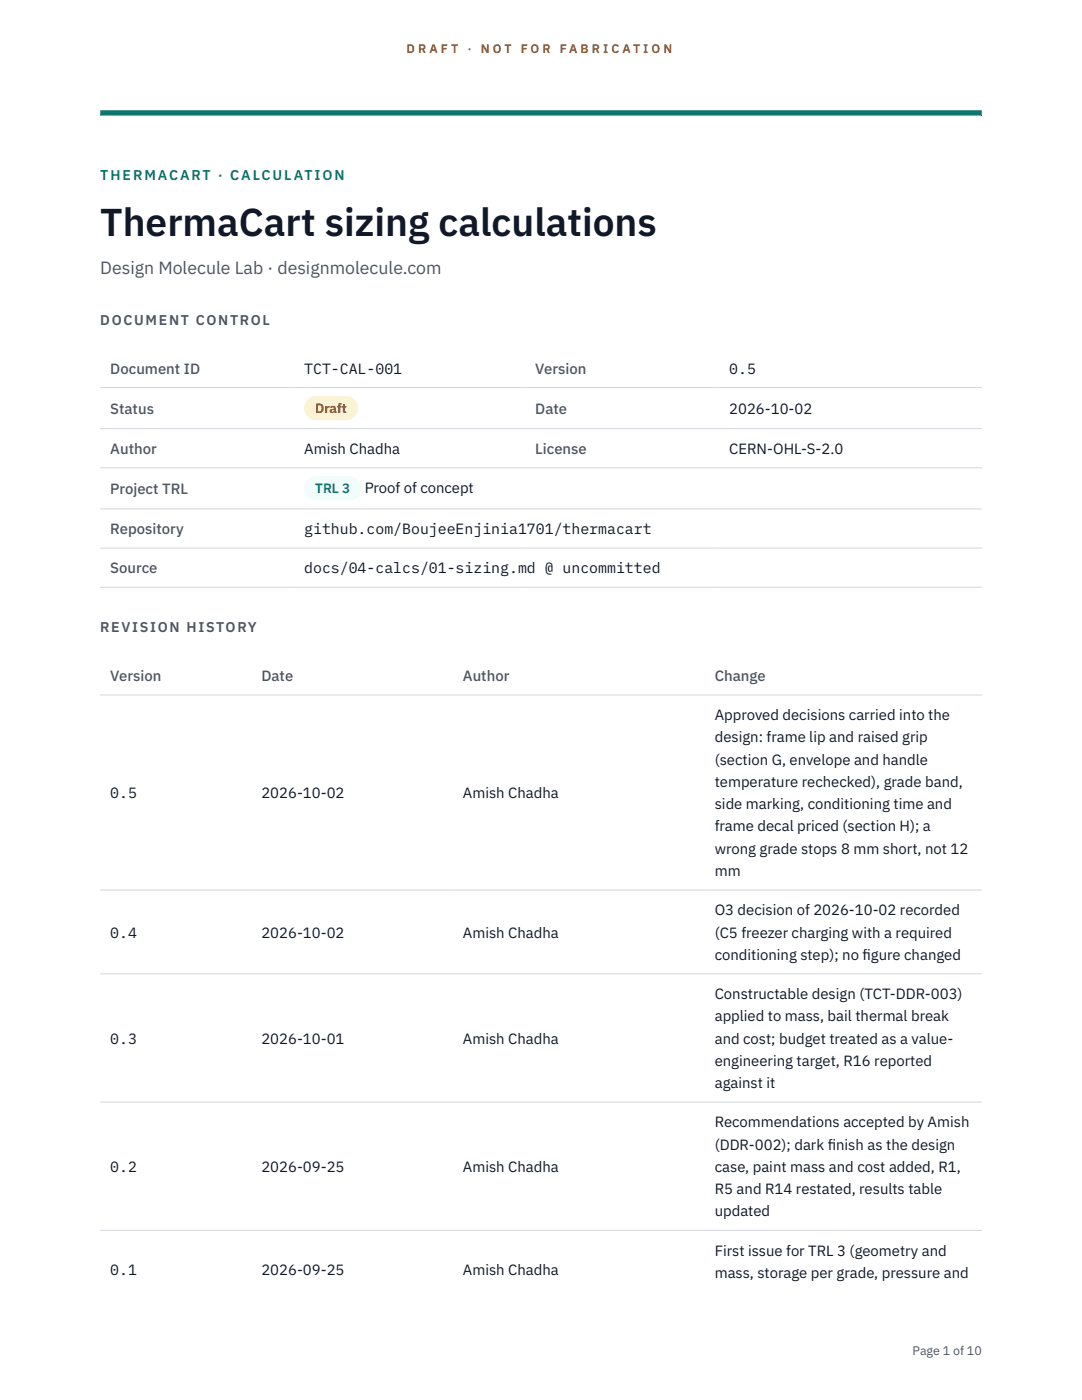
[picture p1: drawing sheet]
<svg xmlns="http://www.w3.org/2000/svg" width="216mm" height="279mm" viewBox="0 0 216 279" stroke-linecap="round" stroke-linejoin="round" font-family="sans-serif">
<defs><g id="words">
<text font-size="7.8" fill="#111827" x="20" y="47.1">ThermaCart sizing calculations</text>
<text font-size="3.5" fill="#4b5563" x="20" y="54.6">Design Molecule Lab · designmolecule.com</text>
<g font-size="3" fill="#4b5563">
<text x="22" y="74.5">Document ID</text>
<text x="106.8" y="74.5">Version</text>
<text x="22" y="82.6">Status</text>
<text x="106.8" y="82.6">Date</text>
<text x="22" y="90.6">Author</text>
<text x="106.8" y="90.6">License</text>
<text x="22" y="98.6">Project TRL</text>
<text x="22" y="106.6">Repository</text>
<text x="22" y="114.4">Source</text>
<text x="22" y="135.9">Version</text>
<text x="52.2" y="135.9">Date</text>
<text x="92.4" y="135.9">Author</text>
<text x="142.6" y="135.9">Change</text>
</g>
<g font-size="3" fill="#111827">
<text x="60.7" y="74.5">TCT-CAL-001</text>
<text x="145.5" y="74.5">0.5</text>
<text x="145.5" y="82.6">2026-10-02</text>
<text x="60.7" y="90.6">Amish Chadha</text>
<text x="145.5" y="90.6">CERN-OHL-S-2.0</text>
<text x="72.8" y="98.5">Proof of concept</text>
<text x="60.7" y="106.6">github.com/BoujeeEnjinia1701/thermacart</text>
<text x="60.7" y="114.4">docs/04-calcs/01-sizing.md @ uncommitted</text>
<text x="142.6" y="143.7">Approved decisions carried into the</text>
<text x="142.6" y="148.2">design: frame lip and raised grip</text>
<text x="142.6" y="152.6">(section G, envelope and handle</text>
<text x="22" y="159.3">0.5</text>
<text x="52.2" y="159.3">2026-10-02</text>
<text x="92.4" y="159.3">Amish Chadha</text>
<text x="142.6" y="157.1">temperature rechecked), grade band,</text>
<text x="142.6" y="161.5">side marking, conditioning time and</text>
<text x="142.6" y="165.9">frame decal priced (section H); a</text>
<text x="142.6" y="170.4">wrong grade stops 8 mm short, not 12</text>
<text x="142.6" y="174.8">mm</text>
<text x="142.6" y="182.7">O3 decision of 2026-10-02 recorded</text>
<text x="22" y="187.1">0.4</text>
<text x="52.2" y="187.1">2026-10-02</text>
<text x="92.4" y="187.1">Amish Chadha</text>
<text x="142.6" y="187.1">(C5 freezer charging with a required</text>
<text x="142.6" y="191.5">conditioning step); no f</text>
<text x="172.1" y="191.5">igure changed</text>
<text x="142.6" y="199.4">Constructable design (TCT-DDR-003)</text>
<text x="142.6" y="203.8">applied to mass, bail thermal break</text>
<text x="22" y="208.3">0.3</text>
<text x="52.2" y="208.3">2026-10-01</text>
<text x="92.4" y="208.3">Amish Chadha</text>
<text x="142.6" y="208.3">and cost; budget treated as a value-</text>
<text x="142.6" y="212.7">engineering target, R16 reported</text>
<text x="142.6" y="217.1">against it</text>
<text x="142.6" y="225">Recommendations accepted by Amish</text>
<text x="22" y="233.9">0.2</text>
<text x="52.2" y="233.9">2026-09-25</text>
<text x="92.4" y="233.9">Amish Chadha</text>
<text x="142.6" y="229.4">(DDR-002); dark f</text>
<text x="142.6" y="233.9">case, paint mass and cost added, R1,</text>
<text x="165.2" y="229.4">inish as the design</text>
<text x="142.6" y="238.3">R5 and R14 restated, results table</text>
<text x="142.6" y="242.7">updated</text>
<text x="142.6" y="250.6">First issue for TRL 3 (geometry and</text>
<text x="22" y="254.4">0.1</text>
<text x="52.2" y="254.4">2026-09-25</text>
<text x="92.4" y="254.4">Amish Chadha</text>
<text x="142.6" y="255">mass, storage per grade, pressure and</text>
</g>
<text font-size="2.8" fill="#0f766e" x="20" y="36">THERMACART · CALCULATION</text>
<g font-size="2.8" fill="#4b5563">
<text x="20" y="64.8">DOCUMENT CONTROL</text>
<text x="20" y="126.2">REVISION HISTORY</text>
</g>
<text font-size="2.7" fill="#92400e" x="62.9" y="82.5">Draft</text>
<text font-size="2.7" fill="#0f766e" x="62.9" y="98.5">TRL 3</text>
<g font-size="2.5" fill="#b45309">
<text x="81.1" y="10.5">D R A F T</text>
<text x="93.3" y="10.5">·</text>
<text x="95.9" y="10.5">N O T</text>
<text x="103.9" y="10.5">F O R</text>
<text x="111.7" y="10.5">F A B R I C A T I O N</text>
</g>
<text font-size="2.5" fill="#4b5563" x="182.1" y="270.3">Page 1 of 10</text>
</g></defs>
<path d="M20 23.1h175.9zM20 22h175.9v1.1h-175.9z" fill-rule="evenodd" fill="#0f766e"/>
<path d="M20 77.3h175.9M20 85.5h175.9M20 93.4h175.9M20 101.6h175.9M20 109.4h175.9M20 117.2h175.9M20 138.7h175.9M20 177.6h175.9M20 194.3h175.9M20 219.9h175.9M20 245.5h175.9" fill="none" stroke="#d1d5db" stroke-width=".2"/>
<path d="M60.7 79h10.7v4.9h-10.7z" fill="#fef3c7"/>
<path d="M60.7 95.1h11.4v4.8h-11.4z" fill="#f0fdfa"/>
<use href="#words"/>
</svg>
